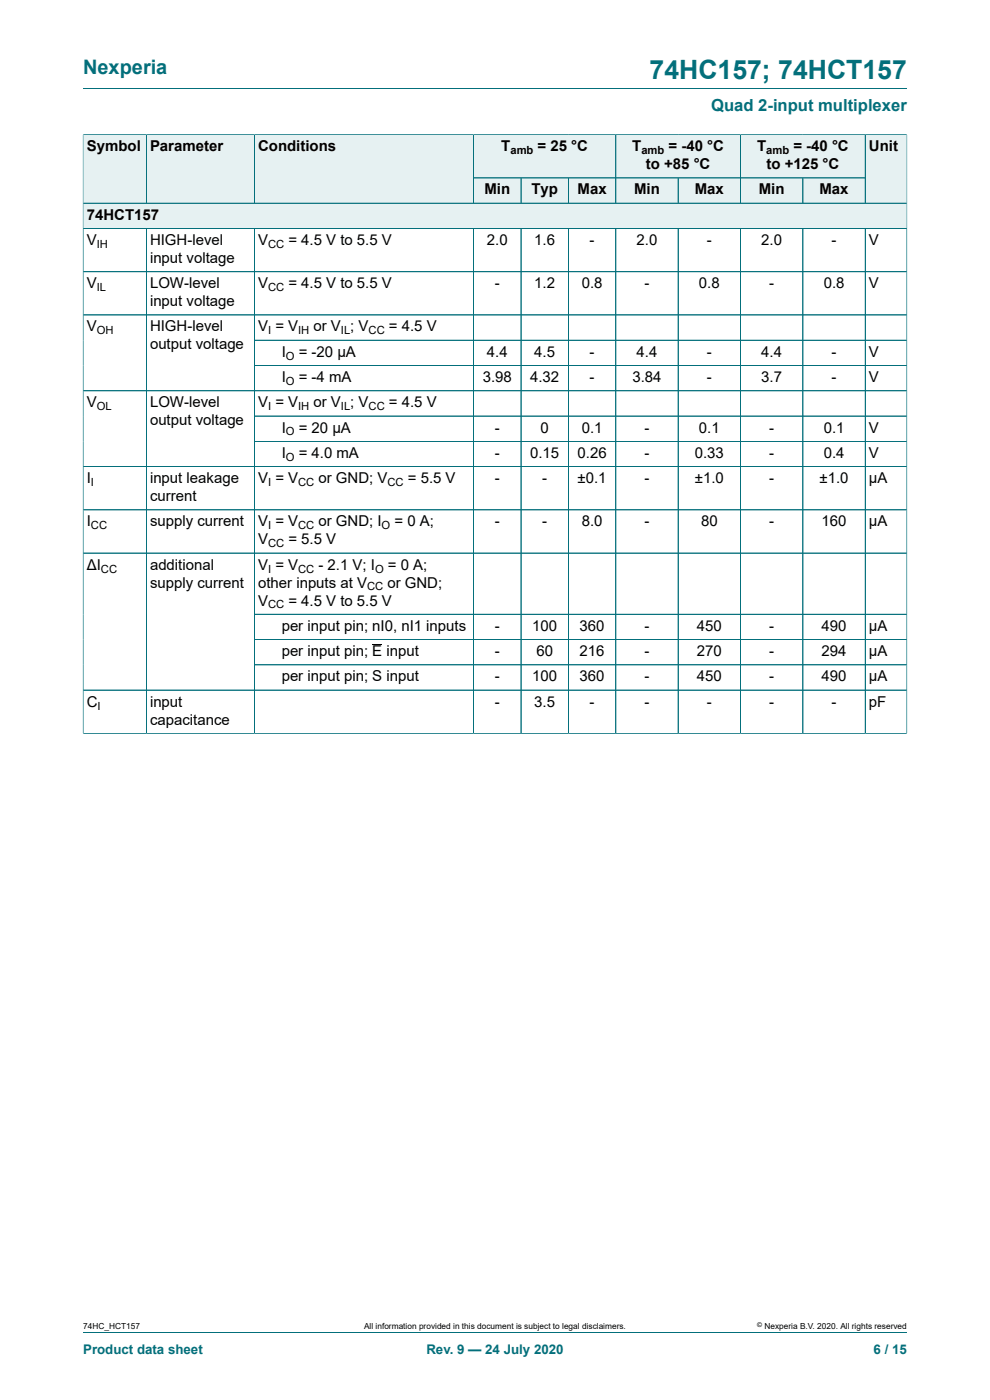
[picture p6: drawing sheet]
<svg xmlns="http://www.w3.org/2000/svg" width="210mm" height="297mm" viewBox="0 0 210 297" stroke-linecap="round" stroke-linejoin="round" font-family="sans-serif">
<defs><g id="words">
<text font-size="5.6" fill="#036f7b" x="137.8" y="16.8">74HC157; 74HCT157</text>
<text font-size="4.2" fill="#036f7b" x="17.6" y="15.6">Nexperia</text>
<text font-size="3.5" fill="#036f7b" x="150.9" y="23.7">Quad 2-input multiplexer</text>
<g font-size="3.2">
<text x="18.4" y="32.1">Symbol</text>
<text x="31.8" y="32.1">Parameter</text>
<text x="54.8" y="32.1">Conditions</text>
<text x="106.3" y="32.1">T</text>
<text x="114" y="32.1">= 25 °C</text>
<text x="134.1" y="32.1">T</text>
<text x="137" y="35.9">to +85 °C</text>
<text x="141.8" y="32.1">= -40 °C</text>
<text x="160.6" y="32.1">T</text>
<text x="162.6" y="35.9">to +125 °C</text>
<text x="168.3" y="32.1">= -40 °C</text>
<text x="184.3" y="32.1">Unit</text>
<text x="102.8" y="41.3">Min</text>
<text x="112.7" y="41.3">Typ</text>
<text x="122.5" y="41.3">Max</text>
<text x="134.5" y="41.3">Min</text>
<text x="147.4" y="41.3">Max</text>
<text x="161" y="41.3">Min</text>
<text x="173.8" y="41.3">Max</text>
<text x="18.4" y="46.6">74HCT157</text>
<text x="18.4" y="52">V</text>
<text x="31.8" y="52">HIGH-level</text>
<text x="54.8" y="52">V</text>
<text x="61.2" y="52">= 4.5 V to 5.5 V</text>
<text x="103.3" y="52">2.0</text>
<text x="113.3" y="52">1.6</text>
<text x="125.1" y="52">-</text>
<text x="135" y="52">2.0</text>
<text x="149.9" y="52">-</text>
<text x="161.5" y="52">2.0</text>
<text x="176.4" y="52">-</text>
<text x="184.3" y="52">V</text>
<text x="31.8" y="55.8">input voltage</text>
<text x="18.4" y="61.1">V</text>
<text x="31.8" y="61.1">LOW-level</text>
<text x="31.8" y="65">input voltage</text>
<text x="54.8" y="61.1">V</text>
<text x="61.2" y="61.1">= 4.5 V to 5.5 V</text>
<text x="105" y="61.1">-</text>
<text x="113.3" y="61.1">1.2</text>
<text x="123.4" y="61.1">0.8</text>
<text x="136.7" y="61.1">-</text>
<text x="148.3" y="61.1">0.8</text>
<text x="163.2" y="61.1">-</text>
<text x="174.7" y="61.1">0.8</text>
<text x="184.3" y="61.1">V</text>
<text x="18.4" y="70.3">V</text>
<text x="31.8" y="70.3">HIGH-level</text>
<text x="54.8" y="70.3">V = V</text>
<text x="66.5" y="70.3">or V ; V</text>
<text x="82.5" y="70.3">= 4.5 V</text>
<text x="31.8" y="74.1">output voltage</text>
<text x="59.8" y="75.7">I</text>
<text x="63.4" y="75.7">= -20 μA</text>
<text x="103.3" y="75.7">4.4</text>
<text x="113.3" y="75.7">4.5</text>
<text x="125.1" y="75.7">-</text>
<text x="135" y="75.7">4.4</text>
<text x="149.9" y="75.7">-</text>
<text x="161.5" y="75.7">4.4</text>
<text x="176.4" y="75.7">-</text>
<text x="184.3" y="75.7">V</text>
<text x="59.8" y="81">I</text>
<text x="63.4" y="81">= -4 mA</text>
<text x="102.4" y="81">3.98</text>
<text x="112.5" y="81">4.32</text>
<text x="125.1" y="81">-</text>
<text x="134.2" y="81">3.84</text>
<text x="149.9" y="81">-</text>
<text x="161.5" y="81">3.7</text>
<text x="176.4" y="81">-</text>
<text x="184.3" y="81">V</text>
<text x="18.4" y="86.4">V</text>
<text x="31.8" y="86.4">LOW-level</text>
<text x="54.8" y="86.4">V = V</text>
<text x="66.5" y="86.4">or V ; V</text>
<text x="82.5" y="86.4">= 4.5 V</text>
<text x="31.8" y="90.2">output voltage</text>
<text x="59.8" y="91.8">I</text>
<text x="63.4" y="91.8">= 20 μA</text>
<text x="105" y="91.8">-</text>
<text x="114.7" y="91.8">0</text>
<text x="123.4" y="91.8">0.1</text>
<text x="136.7" y="91.8">-</text>
<text x="148.3" y="91.8">0.1</text>
<text x="163.2" y="91.8">-</text>
<text x="174.7" y="91.8">0.1</text>
<text x="184.3" y="91.8">V</text>
<text x="59.8" y="97.1">I</text>
<text x="63.4" y="97.1">= 4.0 mA</text>
<text x="105" y="97.1">-</text>
<text x="112.5" y="97.1">0.15</text>
<text x="122.5" y="97.1">0.26</text>
<text x="136.7" y="97.1">-</text>
<text x="147.4" y="97.1">0.33</text>
<text x="163.2" y="97.1">-</text>
<text x="174.7" y="97.1">0.4</text>
<text x="184.3" y="97.1">V</text>
<text x="18.4" y="102.5">I</text>
<text x="31.8" y="102.5">input leakage</text>
<text x="31.8" y="106.3">current</text>
<text x="54.8" y="102.5">V = V</text>
<text x="67.6" y="102.5">or GND; V</text>
<text x="86.5" y="102.5">= 5.5 V</text>
<text x="105" y="102.5">-</text>
<text x="115" y="102.5">-</text>
<text x="122.5" y="102.5">±0.1</text>
<text x="136.7" y="102.5">-</text>
<text x="147.4" y="102.5">±1.0</text>
<text x="163.2" y="102.5">-</text>
<text x="173.9" y="102.5">±1.0</text>
<text x="184.3" y="102.5">μA</text>
<text x="18.4" y="111.7">I</text>
<text x="31.8" y="111.7">supply current</text>
<text x="54.8" y="111.7">V = V</text>
<text x="67.6" y="111.7">or GND; I</text>
<text x="83.7" y="111.7">= 0 A;</text>
<text x="105" y="111.7">-</text>
<text x="115" y="111.7">-</text>
<text x="123.4" y="111.7">8.0</text>
<text x="136.7" y="111.7">-</text>
<text x="148.7" y="111.7">80</text>
<text x="163.2" y="111.7">-</text>
<text x="174.3" y="111.7">160</text>
<text x="184.3" y="111.7">μA</text>
<text x="54.8" y="115.5">V</text>
<text x="61.2" y="115.5">= 5.5 V</text>
<text x="18.4" y="120.8">ΔI</text>
<text x="31.8" y="120.8">additional</text>
<text x="31.8" y="124.6">supply current</text>
<text x="54.8" y="120.8">V = V</text>
<text x="54.8" y="124.6">other inputs at V</text>
<text x="67.6" y="120.8">- 2.1 V; I</text>
<text x="82.2" y="124.6">or GND;</text>
<text x="82.3" y="120.8">= 0 A;</text>
<text x="54.8" y="128.5">V</text>
<text x="61.2" y="128.5">= 4.5 V to 5.5 V</text>
<text x="59.8" y="133.8">per input pin; nI0, nI1 inputs</text>
<text x="105" y="133.8">-</text>
<text x="112.9" y="133.8">100</text>
<text x="122.9" y="133.8">360</text>
<text x="136.7" y="133.8">-</text>
<text x="147.8" y="133.8">450</text>
<text x="163.2" y="133.8">-</text>
<text x="174.3" y="133.8">490</text>
<text x="184.3" y="133.8">μA</text>
<text x="59.8" y="139.2">per input pin; E input</text>
<text x="105" y="139.2">-</text>
<text x="113.8" y="139.2">60</text>
<text x="122.9" y="139.2">216</text>
<text x="136.7" y="139.2">-</text>
<text x="147.8" y="139.2">270</text>
<text x="163.2" y="139.2">-</text>
<text x="174.3" y="139.2">294</text>
<text x="184.3" y="139.2">μA</text>
<text x="18.4" y="149.9">C</text>
<text x="31.8" y="149.9">input</text>
<text x="59.8" y="144.5">per input pin; S input</text>
<text x="105" y="144.5">-</text>
<text x="105" y="149.9">-</text>
<text x="112.9" y="144.5">100</text>
<text x="113.3" y="149.9">3.5</text>
<text x="122.9" y="144.5">360</text>
<text x="125.1" y="149.9">-</text>
<text x="136.7" y="144.5">-</text>
<text x="136.7" y="149.9">-</text>
<text x="147.8" y="144.5">450</text>
<text x="149.9" y="149.9">-</text>
<text x="163.2" y="144.5">-</text>
<text x="163.2" y="149.9">-</text>
<text x="174.3" y="144.5">490</text>
<text x="176.4" y="149.9">-</text>
<text x="184.3" y="144.5">μA</text>
<text x="184.3" y="149.9">pF</text>
<text x="31.8" y="153.7">capacitance</text>
</g>
<g font-size="2.8" fill="#036f7b">
<text x="17.6" y="287.2">Product data sheet</text>
<text x="90.4" y="287.2">Rev. 9 — 24 July 2020</text>
<text x="185.3" y="287.2">6 / 15</text>
</g>
<g font-size="2.4">
<text x="108.3" y="32.7">amb</text>
<text x="136.1" y="32.7">amb</text>
<text x="162.5" y="32.7">amb</text>
<text x="20.5" y="52.6">IH</text>
<text x="56.9" y="52.6">CC</text>
<text x="20.5" y="61.8">IL</text>
<text x="56.9" y="61.8">CC</text>
<text x="20.5" y="70.9">OH</text>
<text x="56.9" y="70.9">I</text>
<text x="63.2" y="70.9">IH</text>
<text x="72.3" y="70.9">IL</text>
<text x="78.2" y="70.9">CC</text>
<text x="60.6" y="76.3">O</text>
<text x="60.6" y="81.7">O</text>
<text x="20.5" y="87">OL</text>
<text x="56.9" y="87">I</text>
<text x="63.2" y="87">IH</text>
<text x="72.3" y="87">IL</text>
<text x="78.2" y="87">CC</text>
<text x="60.6" y="92.4">O</text>
<text x="60.6" y="97.7">O</text>
<text x="19.3" y="103.1">I</text>
<text x="56.9" y="103.1">I</text>
<text x="63.2" y="103.1">CC</text>
<text x="82.2" y="103.1">CC</text>
<text x="19.3" y="112.3">CC</text>
<text x="56.9" y="112.3">I</text>
<text x="63.2" y="112.3">CC</text>
<text x="81" y="112.3">O</text>
<text x="56.9" y="116.1">CC</text>
<text x="21.4" y="121.5">CC</text>
<text x="56.9" y="121.5">I</text>
<text x="63.2" y="121.5">CC</text>
<text x="77.8" y="125.3">CC</text>
<text x="79.5" y="121.5">O</text>
<text x="56.9" y="129.1">CC</text>
<text x="20.7" y="150.5">I</text>
</g>
<g font-size="1.8">
<text x="17.6" y="282">74HC_HCT157</text>
<text x="77.2" y="282">All information provided in this document is subject to legal disclaimers.</text>
<text x="162.2" y="282">Nexperia B.V. 2020. All rights reserved</text>
</g>
<text font-size="1.4" x="160.6" y="281.6">©</text>
</g></defs>
<path d="M17.6 18.8h174.8M100.5 28.6h30.1v9.1h-30.1z" fill="none" stroke="#036f7b" stroke-width=".21"/>
<path d="M100.5 28.6h30.1v9.1h-30.1z" fill="#e6f1f2"/>
<path d="M130.6 28.6h26.5v9.1h-26.5z" fill="none" stroke="#036f7b" stroke-width=".21"/>
<path d="M130.7 28.6h26.3v9.1h-26.3z" fill="#e6f1f2"/>
<path d="M157.1 28.6h26.4v9.1h-26.4z" fill="none" stroke="#036f7b" stroke-width=".21"/>
<path d="M157.2 28.6h26.3v9.1h-26.3z" fill="#e6f1f2"/>
<path d="M17.6 28.5v14.6h13.4v-14.5h-13.4" fill="none" stroke="#036f7b" stroke-width=".21"/>
<path d="M17.7 28.6h13.3v14.4h-13.3z" fill="#e6f1f2"/>
<path d="M31 28.6h23v14.5h-23z" fill="none" stroke="#036f7b" stroke-width=".21"/>
<path d="M31.1 28.6h22.8v14.4h-22.8z" fill="#e6f1f2"/>
<path d="M54 28.6h46.5v14.5h-46.5z" fill="none" stroke="#036f7b" stroke-width=".21"/>
<g fill="#e6f1f2">
<path d="M54 28.6h46.4v14.4h-46.4z"/>
<path d="M100.5 37.8h9.9v5.2h-9.9z"/>
</g>
<path d="M100.5 37.7h10v5.4h-10z" fill="none" stroke="#036f7b" stroke-width=".21"/>
<path d="M110.6 37.8h9.9v5.2h-9.9z" fill="#e6f1f2"/>
<path d="M110.5 37.7h10.1v5.4h-10.1z" fill="none" stroke="#036f7b" stroke-width=".21"/>
<path d="M120.6 37.8h10v5.2h-10z" fill="#e6f1f2"/>
<path d="M120.6 37.7h10v5.4h-10z" fill="none" stroke="#036f7b" stroke-width=".21"/>
<path d="M130.7 37.8h13.1v5.2h-13.1z" fill="#e6f1f2"/>
<path d="M130.6 37.7h13.3v5.4h-13.3z" fill="none" stroke="#036f7b" stroke-width=".21"/>
<path d="M143.9 37.8h13.1v5.2h-13.1z" fill="#e6f1f2"/>
<path d="M143.9 37.7h13.2v5.4h-13.2z" fill="none" stroke="#036f7b" stroke-width=".21"/>
<path d="M157.2 37.8h13v5.2h-13z" fill="#e6f1f2"/>
<path d="M157.1 37.7h13.2v5.4h-13.2z" fill="none" stroke="#036f7b" stroke-width=".21"/>
<path d="M170.4 37.8h13.1v5.2h-13.1z" fill="#e6f1f2"/>
<path d="M192.4 28.5v14.6h-22.1v-5.4h13.2M192.4 28.6h-8.9v14.5" fill="none" stroke="#036f7b" stroke-width=".21"/>
<path d="M183.6 28.6h8.7v14.4h-8.7z" fill="#e6f1f2"/>
<path d="M17.6 43.1h174.8v5.4h-174.8z" fill="none" stroke="#036f7b" stroke-width=".21"/>
<path d="M17.7 43.2h174.6v5.2h-174.6z" fill="#e6f1f2"/>
<g fill="none" stroke="#036f7b" stroke-width=".21">
<path d="M17.6 28.6v127M17.7 28.6h174.6M31 28.6v14.4M54 28.6v14.4M100.5 28.6v14.4M100.5 37.7h83M110.5 37.8v5.2M120.6 37.8v5.2M130.6 28.6v14.4M143.9 37.8v5.2M157.1 28.6v14.4M170.3 37.8v5.2"/>
<path d="M183.5 28.6v14.4M192.4 28.6v127M17.6 48.5h174.8M17.6 57.6h174.8M17.7 43.1h174.6M31 48.5v107.1M54 48.5v107.1M100.5 48.5v107.1M110.5 48.5v107.1M120.6 48.5v107.1M130.6 48.5v107.1M143.9 48.5v107.1"/>
<path d="M157.1 48.5v107.1M170.3 48.5v107.1M183.5 48.5v107.1M17.6 66.8h174.8M54 72.2h138.4M54 77.5h138.4M17.6 82.9h174.8M17.6 99h174.8M54 88.3h138.4M54 93.6h138.4M17.6 108.2h174.8M192.4 117.3h-174.8"/>
<path d="M54 130.3h138.4M54 135.7h138.4M17.6 155.6h174.8M17.6 146.4h174.8M54 141h138.4M17.6 282.6h174.8"/>
</g>
<path d="M79 136.7h2.1" fill="none" stroke="#000" stroke-width=".21"/>
<use href="#words"/>
</svg>
